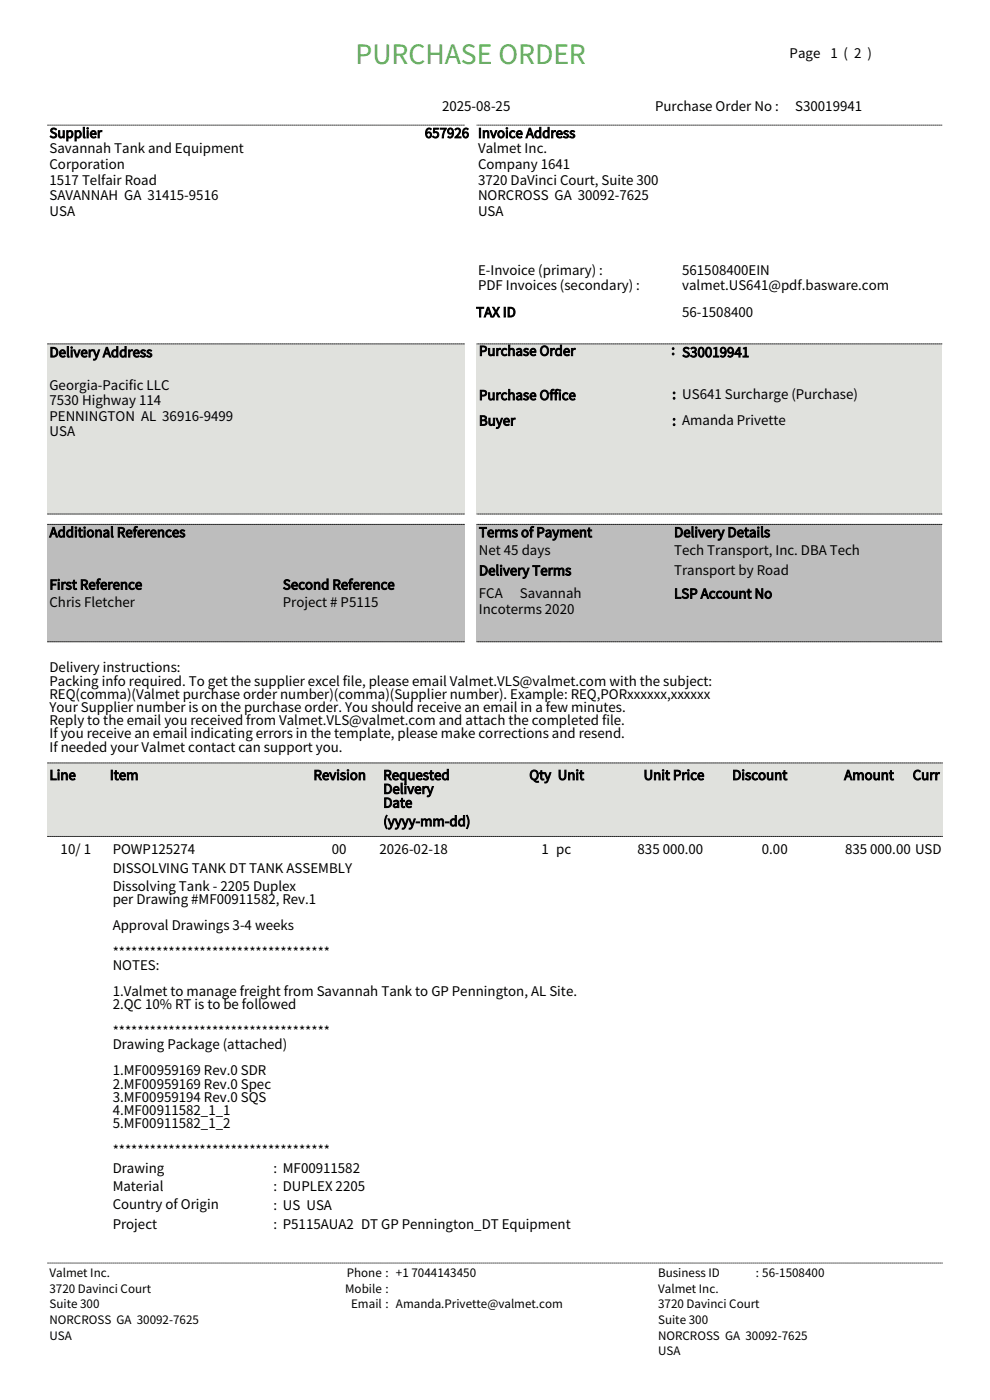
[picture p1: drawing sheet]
<svg xmlns="http://www.w3.org/2000/svg" width="210mm" height="297mm" viewBox="0 0 210 297" stroke-linecap="round" stroke-linejoin="round" font-family="sans-serif">
<defs><g id="words">
<text font-size="5.6" fill="#50b948" x="75.4" y="13.6">PURCHASE ORDER</text>
<g font-size="2.8">
<text x="167.5" y="12.3">Page</text>
<text x="176.1" y="12.3">1 ( 2 )</text>
<text x="93.8" y="23.5">2025-08-25</text>
<text x="139" y="23.5">Purchase Order No :</text>
<text x="168.7" y="23.5">S30019941</text>
<text x="10.5" y="29.3">Supplier</text>
<text x="90.1" y="29.3">657926 Invoice Address</text>
<text x="10.5" y="32.6">Savannah Tank and Equipment</text>
<text x="10.5" y="35.9">Corporation</text>
<text x="101.4" y="32.6">Valmet Inc.</text>
<text x="101.4" y="35.9">Company 1641</text>
<text x="10.5" y="39.2">1517 Telfair Road</text>
<text x="101.4" y="39.2">3720 DaVinci Court, Suite 300</text>
<text x="10.5" y="42.5">SAVANNAH GA 31415-9516</text>
<text x="10.5" y="45.8">USA</text>
<text x="101.4" y="42.5">NORCROSS GA 30092-7625</text>
<text x="101.4" y="45.8">USA</text>
<text x="101.4" y="58.3">E-Invoice (primary) :</text>
<text x="144.7" y="58.3">561508400EIN</text>
<text x="101.4" y="61.6">PDF Invoices (secondary) :</text>
<text x="144.7" y="61.6">valmet.US641@pdf.basware.com</text>
<text x="101" y="67.3">TAX ID</text>
<text x="144.7" y="67.3">56-1508400</text>
<text x="10.5" y="75.8">Delivery Address</text>
<text x="101.6" y="75.5">Purchase Order</text>
<text x="142.4" y="75.3">: S30019941</text>
<text x="10.5" y="82.7">Georgia-Pacific LLC</text>
<text x="10.5" y="86">7530 Highway 114</text>
<text x="10.5" y="89.3">PENNINGTON AL 36916-9499</text>
<text x="101.6" y="84.9">Purchase Office</text>
<text x="142.6" y="84.7">: US641 Surcharge (Purchase)</text>
<text x="10.5" y="92.6">USA</text>
<text x="101.6" y="90.3">Buyer</text>
<text x="142.6" y="90.3">: Amanda Privette</text>
<text x="10.5" y="114">Additional References</text>
<text x="101.6" y="114">Terms of Payment</text>
<text x="143" y="114">Delivery Details</text>
<text x="101.6" y="117.8">Net 45 days</text>
<text x="143" y="117.8">Tech Transport, Inc. DBA Tech</text>
<text x="10.5" y="125.1">First Reference</text>
<text x="60" y="125.1">Second Reference</text>
<text x="101.6" y="122.1">Delivery Terms</text>
<text x="143" y="122.1">Transport by Road</text>
<text x="10.5" y="128.8">Chris Fletcher</text>
<text x="60" y="128.8">Project # P5115</text>
<text x="101.6" y="127">FCA</text>
<text x="101.6" y="130.3">Incoterms 2020</text>
<text x="110.3" y="127">Savannah</text>
<text x="143" y="127">LSP Account No</text>
<text x="10.5" y="142.7">Delivery instructions:</text>
<text x="10.5" y="145.5">Packing info required. To get the supplier excel file, please email Valmet.VLS@valmet.com with the subject:</text>
<text x="10.5" y="148.3">REQ(comma)(Valmet purchase order number)(comma)(Supplier number). Example: REQ,PORxxxxxx,xxxxxx</text>
<text x="10.5" y="151.1">Your Supplier number is on the purchase order. You should receive an email in a few minutes.</text>
<text x="10.5" y="153.9">Reply to the email you received from Valmet.VLS@valmet.com and attach the completed file.</text>
<text x="10.5" y="156.7">If you receive an email indicating errors in the template, please make corrections and resend.</text>
<text x="10.5" y="159.5">If needed your Valmet contact can support you.</text>
<text x="10.5" y="165.5">Line</text>
<text x="23.3" y="165.5">Item</text>
<text x="66.5" y="165.5">Revision</text>
<text x="81.3" y="165.5">Requested</text>
<text x="112.3" y="165.5">Qty Unit</text>
<text x="136.5" y="165.5">Unit Price</text>
<text x="155.3" y="165.5">Discount</text>
<text x="179.1" y="165.5">Amount</text>
<text x="193.6" y="165.5">Curr</text>
<text x="81.3" y="168.4">Delivery</text>
<text x="81.3" y="171.3">Date</text>
<text x="81.3" y="175.3">(yyyy-mm-dd)</text>
<text x="12.9" y="181.2">10/ 1</text>
<text x="23.9" y="181.2">POWP125274</text>
<text x="23.9" y="185.2">DISSOLVING TANK DT TANK ASSEMBLY</text>
<text x="70.4" y="181.2">00</text>
<text x="80.5" y="181.2">2026-02-18</text>
<text x="114.8" y="181.2">1 pc</text>
<text x="135.3" y="181.2">835 000.00</text>
<text x="161.6" y="181.2">0.00</text>
<text x="179.3" y="181.2">835 000.00 USD</text>
<text x="23.9" y="189">Dissolving Tank - 2205 Duplex</text>
<text x="23.9" y="191.8">per Drawing #MF00911582, Rev.1</text>
<text x="23.9" y="197.4">Approval Drawings 3-4 weeks</text>
<text x="23.9" y="203">***********************************</text>
<text x="23.9" y="205.8">NOTES:</text>
<text x="23.9" y="211.4">1.Valmet to manage freight from Savannah Tank to GP Pennington, AL Site.</text>
<text x="23.9" y="214.2">2.QC 10% RT is to be followed</text>
<text x="23.9" y="219.8">***********************************</text>
<text x="23.9" y="222.6">Drawing Package (attached)</text>
<text x="23.9" y="228.2">1.MF00959169 Rev.0 SDR</text>
<text x="23.9" y="231">2.MF00959169 Rev.0 Spec</text>
<text x="23.9" y="233.8">3.MF00959194 Rev.0 SQS</text>
<text x="23.9" y="236.6">4.MF00911582_1_1</text>
<text x="23.9" y="239.4">5.MF00911582_1_2</text>
<text x="23.9" y="245">***********************************</text>
<text x="23.9" y="248.8">Drawing</text>
<text x="58" y="248.8">: MF00911582</text>
<text x="23.9" y="252.8">Material</text>
<text x="23.9" y="256.5">Country of Origin</text>
<text x="58" y="252.8">: DUPLEX 2205</text>
<text x="58" y="256.8">: US USA</text>
<text x="23.9" y="260.8">Project</text>
<text x="58" y="260.8">: P5115AUA2 DT GP Pennington_DT Equipment</text>
</g>
<g font-size="2.5">
<text x="10.5" y="271">Valmet Inc.</text>
<text x="10.5" y="274.3">3720 Davinci Court</text>
<text x="73.2" y="274.3">Mobile :</text>
<text x="73.6" y="271">Phone : +1 7044143450</text>
<text x="139.6" y="271">Business ID</text>
<text x="139.6" y="274.3">Valmet Inc.</text>
<text x="160.3" y="271">: 56-1508400</text>
<text x="10.5" y="277.6">Suite 300</text>
<text x="10.5" y="280.9">NORCROSS GA 30092-7625</text>
<text x="74.5" y="277.6">Email : Amanda.Privette@valmet.com</text>
<text x="139.6" y="277.6">3720 Davinci Court</text>
<text x="139.6" y="280.9">Suite 300</text>
<text x="10.5" y="284.2">USA</text>
<text x="139.6" y="284.2">NORCROSS GA 30092-7625</text>
<text x="139.6" y="287.5">USA</text>
</g>
</g></defs>
<g fill="#e0e1dd">
<path d="M10 73h88.6v35h-88.6z"/>
<path d="M101.1 73h98.8v35h-98.8z"/>
<path d="M10 108h88.6v1h-88.6z"/>
<path d="M101.1 108h98.8v1h-98.8z"/>
</g>
<g fill="#bdbdbd">
<path d="M10 111.3h88.6v23.8h-88.6z"/>
<path d="M101.1 111.3h98.8v23.8h-98.8z"/>
<path d="M10 135.1h88.6v1h-88.6z"/>
<path d="M101.1 135.1h98.8v1h-98.8z"/>
</g>
<path d="M10 161.9h190v15.5h-190z" fill="#e0e1dd"/>
<path d="M10 26.6h88.6M101.1 26.6h98.8" fill="none" stroke="#1a1a1a" stroke-width=".21"/>
<path d="M10 73h88.6M101.1 73h98.8M10 109.1h88.6M10 111.2h88.6M101.1 109.1h98.8M101.1 111.2h98.8M10 136.2h88.6M101.1 136.2h98.8M10 161.9h190M10 177.5h190" fill="none" stroke="#000" stroke-width=".21"/>
<path d="M10 267.9h190" fill="none" stroke="#2f2f32" stroke-width=".21"/>
<use href="#words"/>
</svg>
